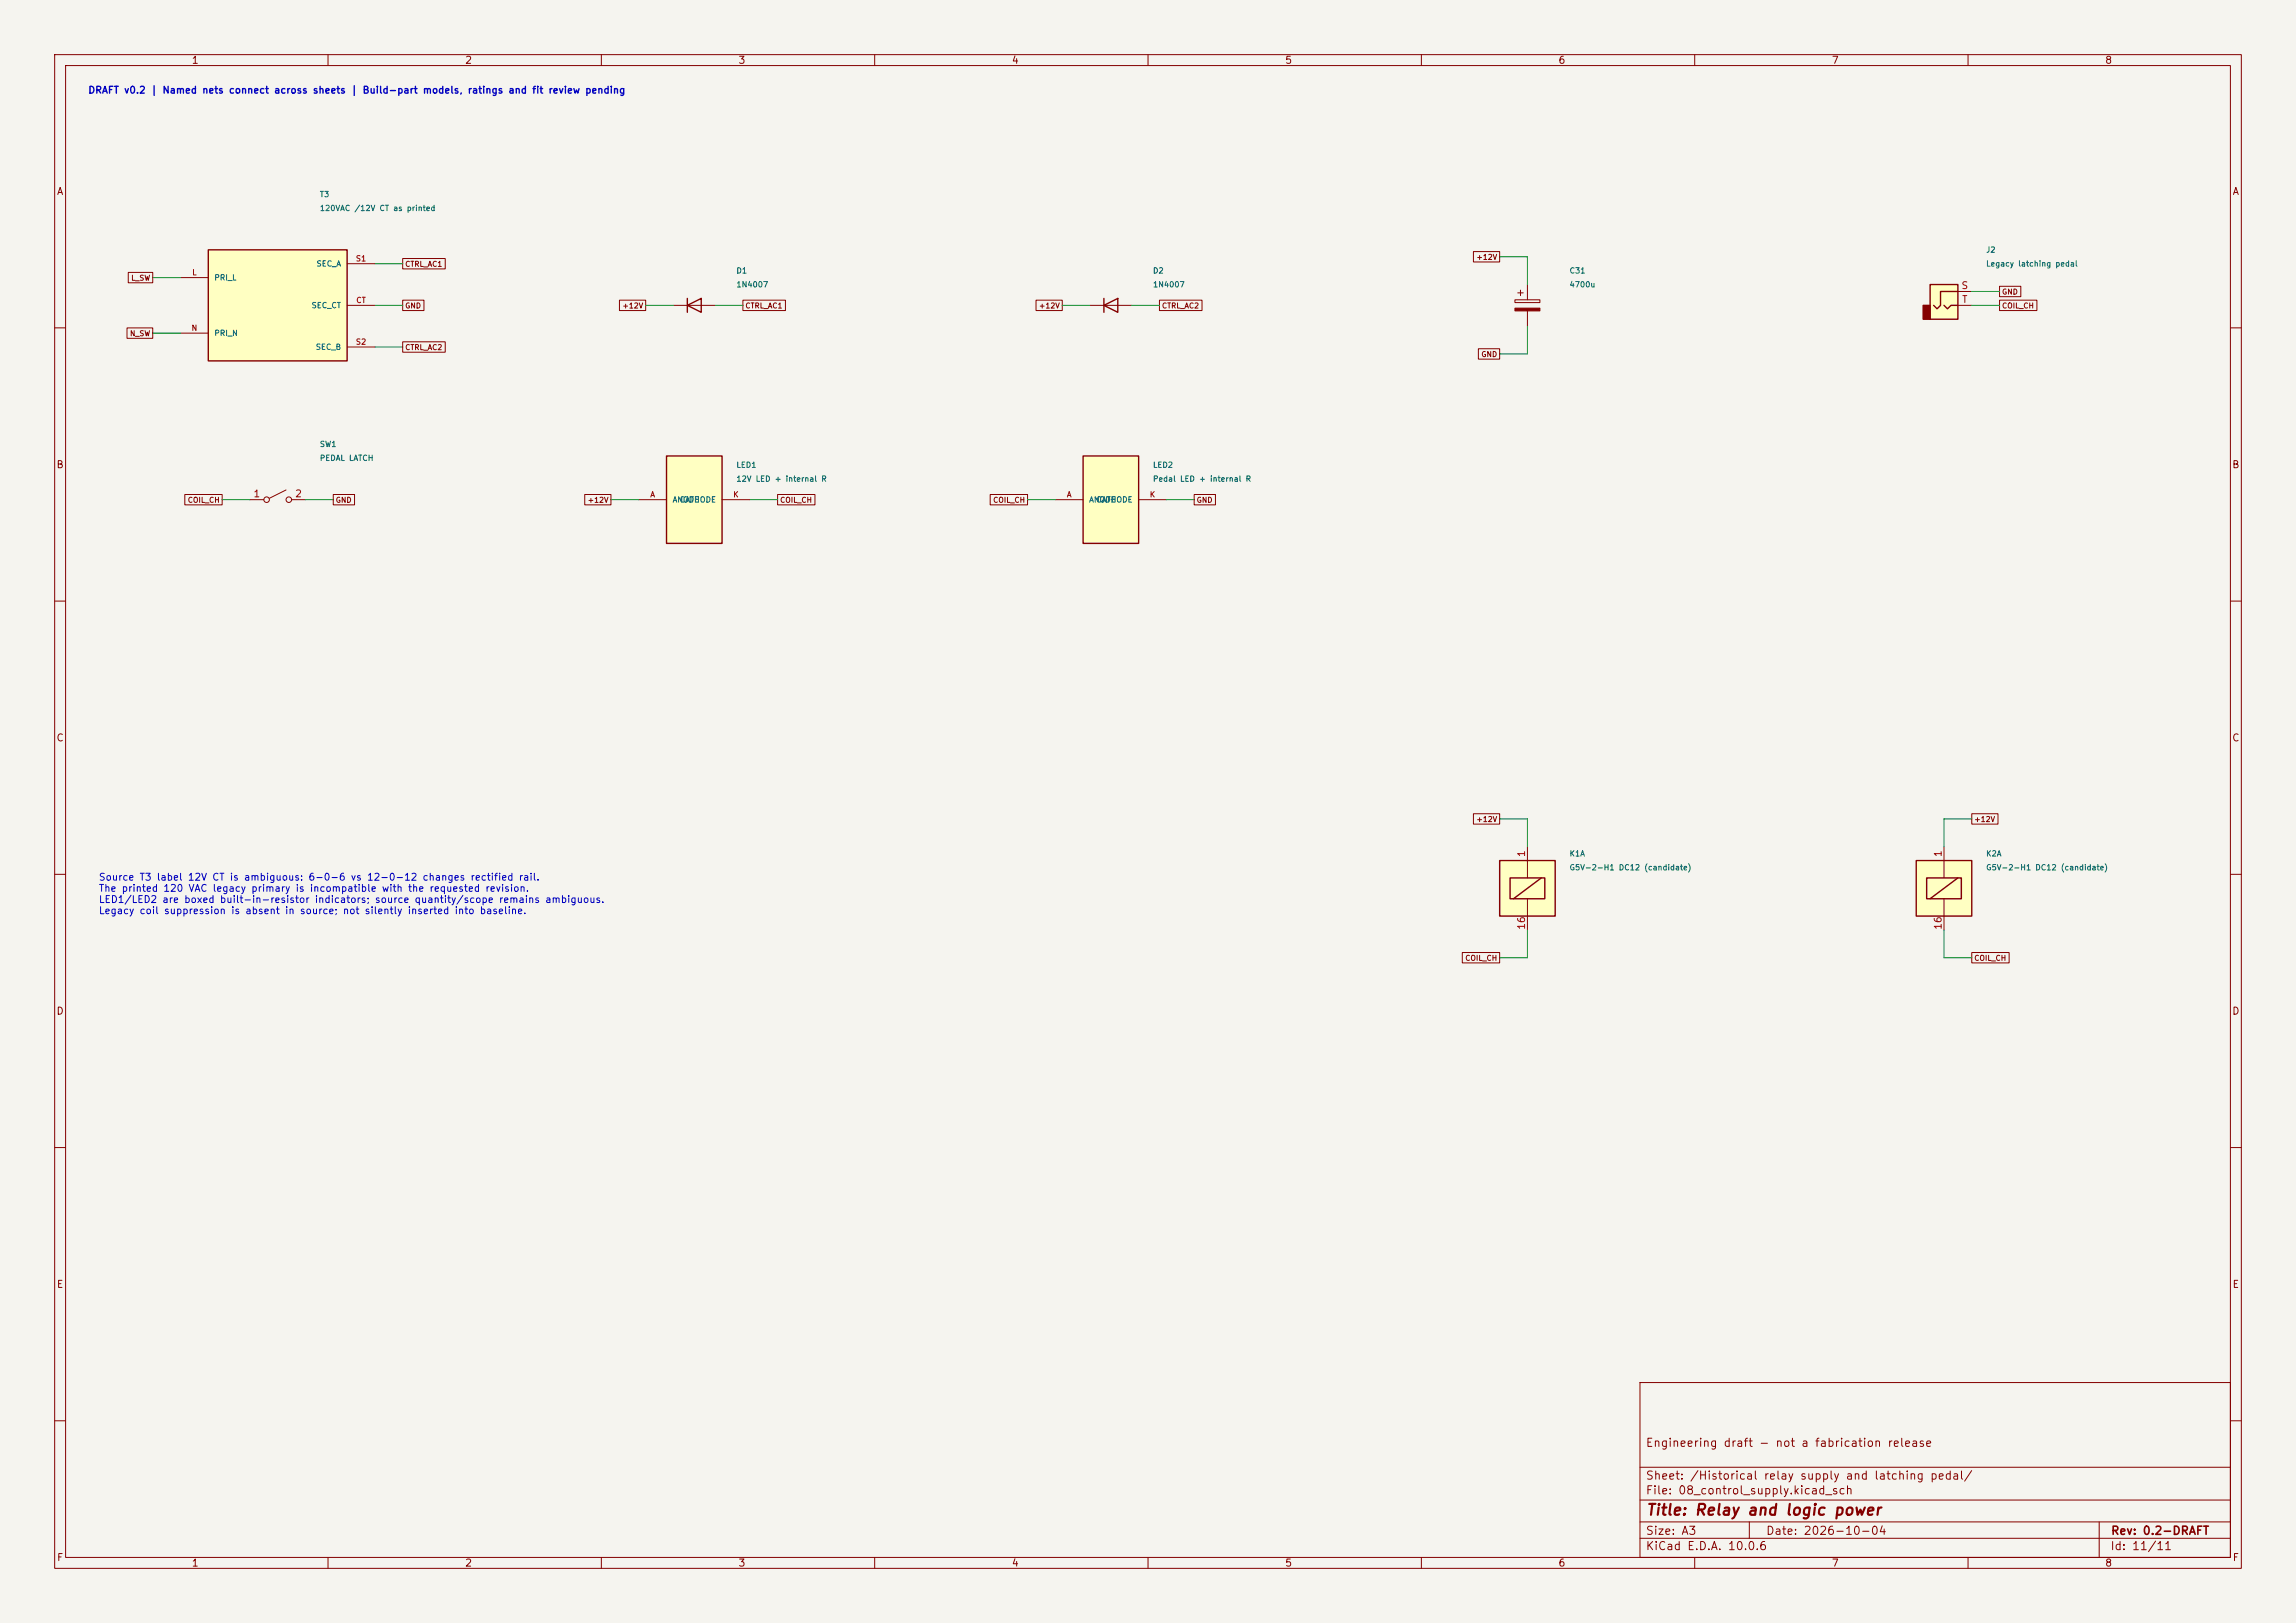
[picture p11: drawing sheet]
<svg xmlns="http://www.w3.org/2000/svg" width="420mm" height="297mm" viewBox="0 0 420 297" stroke-linecap="round" stroke-linejoin="round" font-family="sans-serif">
<defs><g id="words">
<text font-size="2" fill="#840000" x="301" y="277.8">Title: Relay and logic power</text>
<g font-size="1.5" fill="#840000">
<text x="300.9" y="265.1">Engineering draft - not a fabrication release</text>
<text x="300.9" y="273.8">File: 08_control_supply.kicad_sch</text>
<text x="300.9" y="271.1">Sheet: /Historical relay supply and latching pedal/</text>
<text x="300.9" y="281.2">Size: A3</text>
<text x="322.9" y="281.2">Date: 2026-10-04</text>
<text x="386" y="281.2">Rev: 0.2-DRAFT</text>
<text x="300.9" y="284">KiCad E.D.A. 10.0.6</text>
<text x="385.9" y="284">Id: 11/11</text>
</g>
<g font-size="1.3" fill="#840000">
<text x="35" y="12">1</text>
<text x="85" y="12">2</text>
<text x="135" y="12">3</text>
<text x="185" y="12">4</text>
<text x="235" y="12">5</text>
<text x="285" y="12">6</text>
<text x="335" y="12">7</text>
<text x="385" y="12">8</text>
<text x="10.3" y="36">A</text>
<text x="408.3" y="36">A</text>
<text x="10.2" y="86">B</text>
<text x="408.2" y="86">B</text>
<text x="10.2" y="136">C</text>
<text x="408.2" y="136">C</text>
<text x="10.2" y="186">D</text>
<text x="408.2" y="186">D</text>
<text x="10.3" y="236">E</text>
<text x="408.3" y="236">E</text>
<text x="10.3" y="286">F</text>
<text x="35" y="287">1</text>
<text x="85" y="287">2</text>
<text x="135" y="287">3</text>
<text x="185" y="287">4</text>
<text x="235" y="287">5</text>
<text x="285" y="287">6</text>
<text x="335" y="287">7</text>
<text x="385" y="287">8</text>
<text x="408.3" y="286">F</text>
</g>
<g font-size="1.3" fill="#0000c2">
<text x="16" y="17.4">DRAFT v0.2 | Named nets connect across sheets | Build-part models, ratings and fit review pending</text>
<text x="18" y="161.5">Source T3 label 12V CT is ambiguous: 6-0-6 vs 12-0-12 changes rectified rail.</text>
<text x="18" y="163.5">The printed 120 VAC legacy primary is incompatible with the requested revision.</text>
<text x="18" y="165.5">LED1/LED2 are boxed built-in-resistor indicators; source quantity/scope remains ambiguous.</text>
<text x="18" y="167.6">Legacy coil suppression is absent in source; not silently inserted into baseline.</text>
</g>
<g font-size="1.3" fill="#a90000">
<text x="358.7" y="53.2">S</text>
<text x="358.8" y="55.7">T</text>
<text x="46.3" y="91.3">1</text>
<text x="53.9" y="91.3">2</text>
<text x="279.3" y="156.9" transform="rotate(-90 279.3 156.9)">1</text>
<text x="355.5" y="156.9" transform="rotate(-90 355.5 156.9)">1</text>
<text x="279.3" y="170.2" transform="rotate(-90 279.3 170.2)">16</text>
<text x="355.5" y="170.2" transform="rotate(-90 355.5 170.2)">16</text>
</g>
<g font-size="1" fill="#006464">
<text x="58.4" y="36.3">T3</text>
<text x="58.4" y="38.9">120VAC /12V CT as printed</text>
<text x="363.2" y="46.5">J2</text>
<text x="39.1" y="51.6">PRI_L</text>
<text x="57.8" y="49">SEC_A</text>
<text x="134.6" y="50.3">D1</text>
<text x="134.6" y="52.8">1N4007</text>
<text x="210.8" y="50.3">D2</text>
<text x="210.8" y="52.8">1N4007</text>
<text x="287" y="50.3">C31</text>
<text x="287" y="52.8">4700u</text>
<text x="363.2" y="49">Legacy latching pedal</text>
<text x="56.9" y="56.6">SEC_CT</text>
<text x="39.1" y="61.7">PRI_N</text>
<text x="57.7" y="64.3">SEC_B</text>
<text x="58.4" y="82">SW1</text>
<text x="58.4" y="84.6">PEDAL LATCH</text>
<text x="134.6" y="85.8">LED1</text>
<text x="134.6" y="88.4">12V LED + internal R</text>
<text x="210.8" y="85.8">LED2</text>
<text x="210.8" y="88.4">Pedal LED + internal R</text>
<text x="122.9" y="92.2">ANODE</text>
<text x="124.2" y="92.2">CATHODE</text>
<text x="199.1" y="92.2">ANODE</text>
<text x="200.4" y="92.2">CATHODE</text>
<text x="287" y="157">K1A</text>
<text x="287" y="159.5">G5V-2-H1 DC12 (candidate)</text>
<text x="363.2" y="157">K2A</text>
<text x="363.2" y="159.5">G5V-2-H1 DC12 (candidate)</text>
</g>
<g font-size="1" fill="#840000">
<text x="270" y="47.8">+12V</text>
<text x="23.9" y="51.6">L_SW</text>
<text x="74" y="49">CTRL_AC1</text>
<text x="74" y="56.7">GND</text>
<text x="113.8" y="56.7">+12V</text>
<text x="136.3" y="56.7">CTRL_AC1</text>
<text x="190" y="56.7">+12V</text>
<text x="212.5" y="56.7">CTRL_AC2</text>
<text x="366.1" y="56.7">COIL_CH</text>
<text x="366.1" y="54.1">GND</text>
<text x="23.7" y="61.7">N_SW</text>
<text x="74" y="64.3">CTRL_AC2</text>
<text x="270.9" y="65.6">GND</text>
<text x="34.3" y="92.2">COIL_CH</text>
<text x="61.3" y="92.2">GND</text>
<text x="107.4" y="92.2">+12V</text>
<text x="142.6" y="92.2">COIL_CH</text>
<text x="181.6" y="92.2">COIL_CH</text>
<text x="218.8" y="92.2">GND</text>
<text x="270" y="150.6">+12V</text>
<text x="361" y="150.6">+12V</text>
<text x="267.9" y="176">COIL_CH</text>
<text x="361" y="176">COIL_CH</text>
</g>
<g font-size="1" fill="#a90000">
<text x="35.1" y="50.6">L</text>
<text x="65" y="48.1">S1</text>
<text x="65.1" y="55.7">CT</text>
<text x="34.9" y="60.8">N</text>
<text x="65" y="63.3">S2</text>
<text x="118.9" y="91.3">A</text>
<text x="134" y="91.3">K</text>
<text x="195.1" y="91.3">A</text>
<text x="210.2" y="91.3">K</text>
</g>
</g></defs>
<path d="M0 0h420v297h-420z" fill="#f5f4ef" stroke="#f5f4ef" stroke-width=".18"/>
<g fill="none" stroke="#840000" stroke-width=".18">
<path d="M10 10h400v277h-400zM12 12h396v273h-396zM60 10v2M110 10v2M160 10v2M210 10v2M260 10v2M310 10v2M360 10v2M10 60h2M408 60h2M10 110h2"/>
<path d="M408 110h2M10 160h2M408 160h2M10 210h2M408 210h2M300 253h108v32h-108zM10 260h2M300 278.5h108M300 274.5h108M300 268.5h108M320 278.5v3M384 278.5v6.5"/>
<path d="M408 260h2M60 285v2M110 285v2M160 285v2M210 285v2M260 285v2M300 281.5h108M310 285v2M360 285v2"/>
</g>
<path d="M38.1 45.7h25.4v20.3h-25.4z" fill="#ffffc2"/>
<path d="M38.1 45.7h25.4v20.3h-25.4z" fill="none" stroke="#840000" stroke-width=".25"/>
<path d="M33 50.8h5.1M63.5 55.9h5.1M63.5 48.3h5.1M33 61h5.1M63.5 63.5h5.1" fill="none" stroke="#840000" stroke-width=".18"/>
<path d="M274.3 157.5h10.2v10.1h-10.2z" fill="#ffffc2"/>
<path d="M274.3 157.5h10.2v10.1h-10.2zM276.2 160.7h6.4v3.8h-6.4zM281.9 160.7l-5 3.8" fill="none" stroke="#840000" stroke-width=".25"/>
<path d="M279.4 154.9v5.8M279.4 164.5v5.7" fill="none" stroke="#840000" stroke-width=".18"/>
<path d="M198.1 83.4h10.2v16h-10.2z" fill="#ffffc2"/>
<path d="M201.9 55.9l2.6-1.3v2.6zM201.9 54.6v2.6M198.1 83.4h10.2v16h-10.2z" fill="none" stroke="#840000" stroke-width=".25"/>
<g fill="none" stroke="#840000" stroke-width=".18">
<path d="M199.4 55.9h7.6M45.7 91.4h2.6M52.3 89.7l-3 1.5M53.3 91.4h2.6M193 91.4h5.1M208.3 91.4h5.1"/>
<circle cx="48.8" cy="91.4" r=".51"/>
<circle cx="52.8" cy="91.4" r=".51"/>
</g>
<path d="M353.1 52.1h5v6.3h-5z" fill="#ffffc2"/>
<path d="M351.8 55.9h1.3v2.5h-1.3z" fill="#840000" stroke="#840000" stroke-width=".25"/>
<path d="M353.1 52.1h5v6.3h-5zM355.6 55.9l.6 .6 .7-.6h1.2M358.1 53.3h-3.1v2.6l-.7 .6-.6-.6" fill="none" stroke="#840000" stroke-width=".25"/>
<path d="M277.1 54.9h4.6v.5h-4.6zM277.6 53.6h1M278.1 53.1v1M279.4 52.1v2.8M279.4 56.9v2.8M358.1 53.3h2.6M358.1 55.9h2.6" fill="none" stroke="#840000" stroke-width=".18"/>
<path d="M277.1 56.4h4.6v.5h-4.6z" fill="#840000" stroke="#840000" stroke-width=".18"/>
<path d="M350.5 157.5h10.2v10.1h-10.2z" fill="#ffffc2"/>
<path d="M350.5 157.5h10.2v10.1h-10.2zM352.4 160.7h6.4v3.8h-6.4zM358.1 160.7l-5 3.8" fill="none" stroke="#840000" stroke-width=".25"/>
<path d="M355.6 154.9v5.8M355.6 164.5v5.7" fill="none" stroke="#840000" stroke-width=".18"/>
<path d="M121.9 83.4h10.2v16h-10.2z" fill="#ffffc2"/>
<path d="M125.7 55.9l2.6-1.3v2.6zM125.7 54.6v2.6M121.9 83.4h10.2v16h-10.2z" fill="none" stroke="#840000" stroke-width=".25"/>
<g fill="none" stroke="#840000" stroke-width=".18">
<path d="M23.5 49.8h4.4v2h-4.4zM73.7 47.3h7.7v1.9h-7.7zM73.7 54.9h3.9v1.9h-3.9zM113.3 54.9h4.8v1.9h-4.8zM123.2 55.9h7.6M135.9 54.9h7.8v1.9h-7.8zM189.5 54.9h4.8v1.9h-4.8zM212.1 54.9h7.8v1.9h-7.8zM269.5 46h4.8v1.9h-4.8zM365.8 54.9h6.8v1.9h-6.8zM365.8 52.4h3.9v1.9h-3.9zM23.2 60h4.7v1.9h-4.7z"/>
<path d="M73.7 62.5h7.7v2h-7.7zM270.4 63.8h3.9v1.9h-3.9zM33.8 90.5h6.8v1.9h-6.8zM61 90.5h3.9v1.9h-3.9zM107 90.5h4.8v1.9h-4.8zM116.8 91.4h5.1M132.1 91.4h5.1M142.2 90.5h6.9v1.9h-6.9zM181.1 90.5h6.9v1.9h-6.9zM218.4 90.5h3.9v1.9h-3.9zM269.5 148.9h4.8v1.9h-4.8zM360.7 148.9h4.8v1.9h-4.8z"/>
<path d="M267.5 174.3h6.8v1.9h-6.8zM360.7 174.3h6.8v1.9h-6.8z"/>
</g>
<g fill="none" stroke="#009600" stroke-width=".18">
<path d="M27.9 50.8h5.1M68.6 55.9h5.1M68.6 48.3h5.1M118.1 55.9h5.1M130.8 55.9h5.1M194.3 55.9h5.1M207 55.9h5.1M274.3 47h5.1v5.1M279.4 59.7v5.1h-5.1M360.7 55.9h5.1M360.7 53.3h5.1M27.9 61h5.1"/>
<path d="M68.6 63.5h5.1M40.6 91.4h5.1M55.9 91.4h5.1M111.8 91.4h5M137.2 91.4h5M188 91.4h5M213.4 91.4h5M274.3 149.9h5.1v5M360.7 149.9h-5.1v5M279.4 170.2v5.1h-5.1M355.6 170.2v5.1h5.1"/>
</g>
<use href="#words"/>
</svg>
